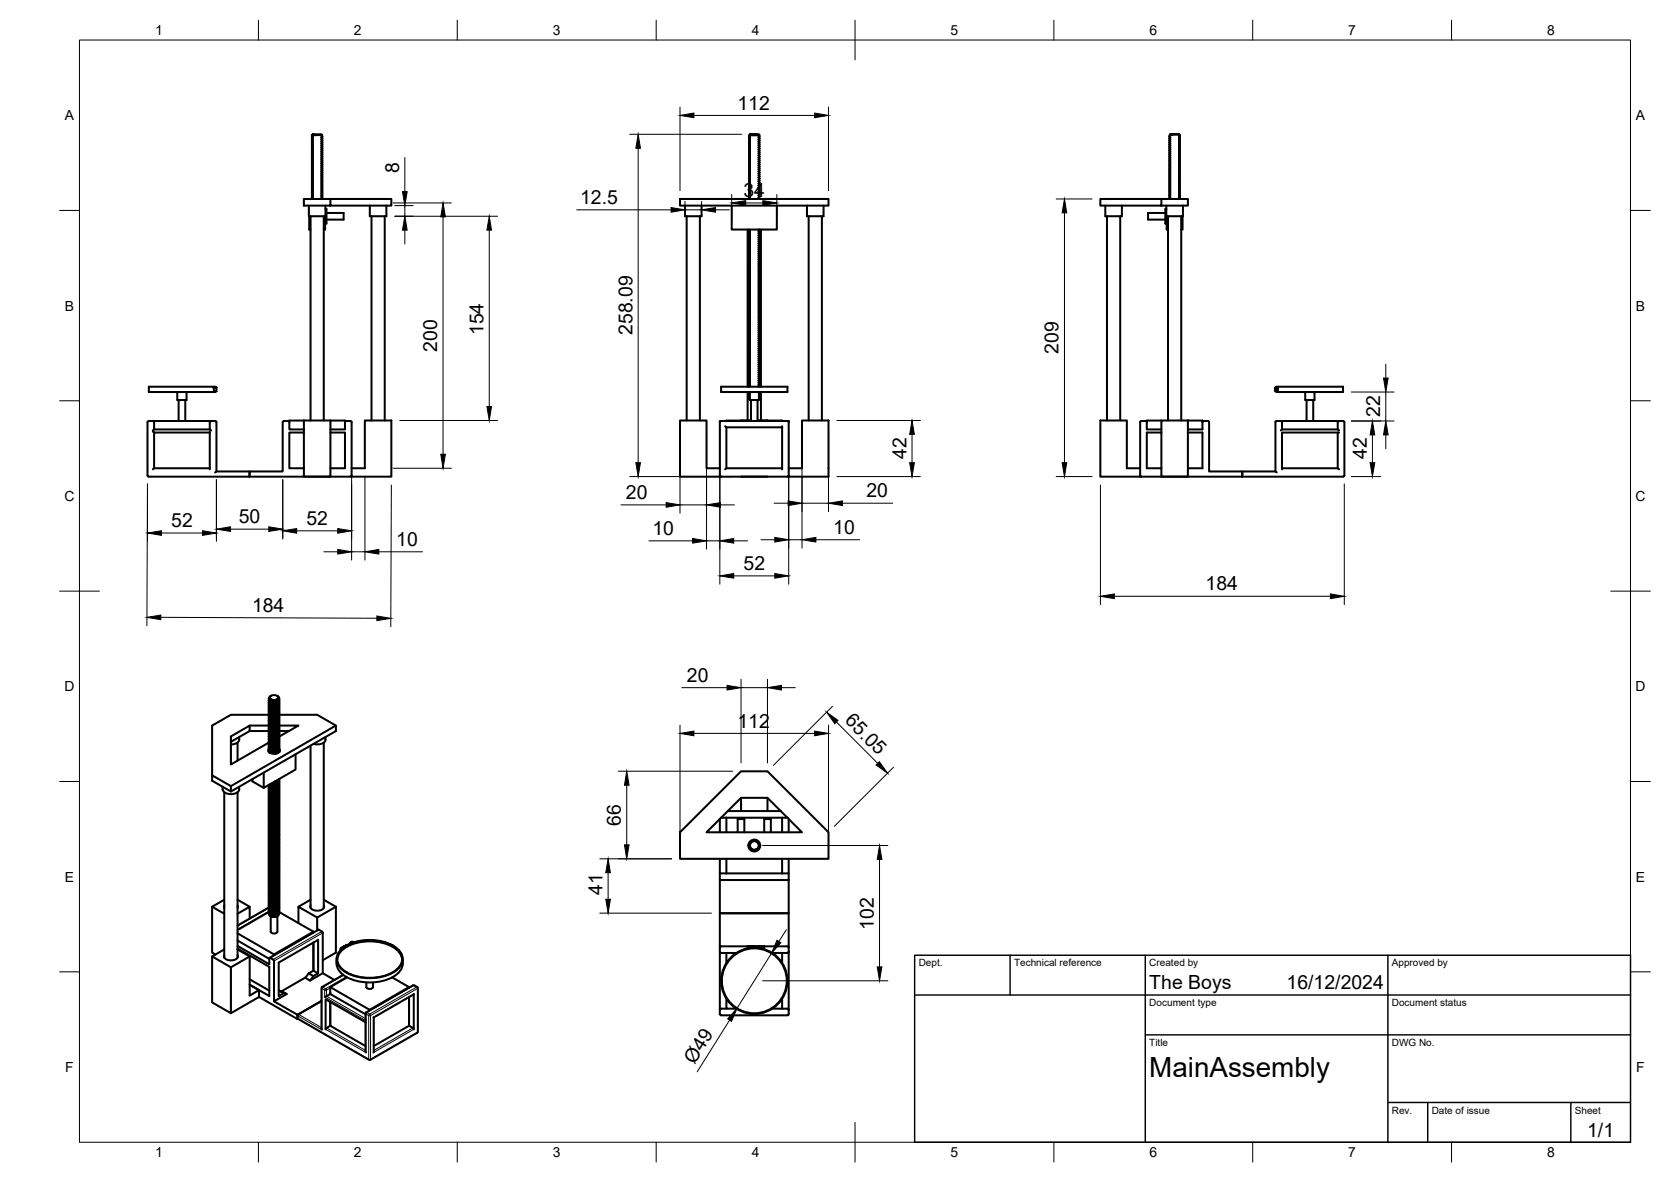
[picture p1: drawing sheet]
<svg xmlns="http://www.w3.org/2000/svg" width="420mm" height="297mm" viewBox="0 0 420 297" stroke-linecap="round" stroke-linejoin="round" font-family="sans-serif">
<defs><g id="words">
<text font-size="7" x="289" y="270.6">MainAssembly</text>
<g font-size="4.9">
<text x="185.4" y="27.6">112</text>
<text x="100.3" y="43.5" transform="rotate(-90 100.3 43.5)">8</text>
<text x="145.9" y="51.3">12.5</text>
<text x="186.9" y="49.5">34</text>
<text x="109.9" y="88.4" transform="rotate(-90 109.9 88.4)">200</text>
<text x="121.6" y="84.2" transform="rotate(-90 121.6 84.2)">154</text>
<text x="159" y="84.2" transform="rotate(-90 159 84.2)">258.09</text>
<text x="266.2" y="88.9" transform="rotate(-90 266.2 88.9)">209</text>
<text x="347" y="104.8" transform="rotate(-90 347 104.8)">22</text>
<text x="227.9" y="115.3" transform="rotate(-90 227.9 115.3)">42</text>
<text x="343.7" y="115.4" transform="rotate(-90 343.7 115.4)">42</text>
<text x="157.4" y="125.4">20</text>
<text x="217.9" y="125">20</text>
<text x="60" y="131.5">50</text>
<text x="77.1" y="131.9">52</text>
<text x="43.1" y="132.5">52</text>
<text x="99.6" y="137.2">10</text>
<text x="164" y="134.5">10</text>
<text x="209.5" y="134.2">10</text>
<text x="187" y="143.3">52</text>
<text x="303.1" y="148.4">184</text>
<text x="63.4" y="153.8">184</text>
<text x="172.7" y="171.4">20</text>
<text x="185.4" y="182.9">112</text>
<text x="212.2" y="181.3" transform="rotate(45 212.2 181.3)">65.05</text>
<text x="156.1" y="207.5" transform="rotate(-90 156.1 207.5)">66</text>
<text x="151.5" y="224.9" transform="rotate(-90 151.5 224.9)">41</text>
<text x="219.7" y="233.7" transform="rotate(-90 219.7 233.7)">102</text>
<text x="289" y="248.5">The Boys</text>
<text x="323.5" y="248.5">16/12/2024</text>
<text x="174.6" y="267.5" transform="rotate(-58 174.6 267.5)">Ø49</text>
<text x="399.1" y="285.7">1/1</text>
</g>
<g font-size="3.5">
<text x="39" y="8.8">1</text>
<text x="89" y="8.8">2</text>
<text x="139" y="8.8">3</text>
<text x="189" y="8.8">4</text>
<text x="239" y="8.8">5</text>
<text x="289" y="8.8">6</text>
<text x="339" y="8.8">7</text>
<text x="389" y="8.8">8</text>
<text x="16.3" y="30.2">A</text>
<text x="411.3" y="30.2">A</text>
<text x="16.3" y="78">B</text>
<text x="411.3" y="78">B</text>
<text x="16.2" y="125.9">C</text>
<text x="411.2" y="125.9">C</text>
<text x="16.2" y="173.7">D</text>
<text x="411.2" y="173.7">D</text>
<text x="16.3" y="221.6">E</text>
<text x="411.3" y="221.6">E</text>
<text x="16.4" y="269.4">F</text>
<text x="411.4" y="269.4">F</text>
<text x="39" y="290.8">1</text>
<text x="89" y="290.8">2</text>
<text x="139" y="290.8">3</text>
<text x="189" y="290.8">4</text>
<text x="239" y="290.8">5</text>
<text x="289" y="290.8">6</text>
<text x="339" y="290.8">7</text>
<text x="389" y="290.8">8</text>
</g>
<g font-size="2.5">
<text x="231" y="242.9">Dept.</text>
<text x="255" y="242.9">Technical reference</text>
<text x="289" y="242.9">Created by</text>
<text x="350" y="242.9">Approved by</text>
<text x="289" y="252.8">Document type</text>
<text x="350" y="252.8">Document status</text>
<text x="289" y="262.9">Title</text>
<text x="350" y="262.9">DWG No.</text>
<text x="350" y="279.9">Rev.</text>
<text x="360" y="279.9">Date of issue</text>
<text x="396" y="279.9">Sheet</text>
</g>
</g></defs>
<!-- layer: Visible -->
<g fill="none" stroke="#000" stroke-width=".51">
<path d="M78.4 34l.3 .2-.3 .3 .3 .2-.3 .3 .3 .2-.3 .3 .3 .2-.3 .3 .3 .2-.3 .3 .3 .2-.3 .3 .3 .2-.3 .3 .3 .2-.3 .3 .3 .2-.3 .3 .3 .2-.3 .3 .3 .2-.3 .3 .3 .2-.3 .3 .3 .2-.3 .3 .3 .2-.3 .3 .3 .2-.3 .3 .3 .2-.3 .3 .3 .2-.3 .3 .3 .2-.3 .3 .3 .2-.3 .3 .3 .2-.3 .3 .3 .2-.3 .3 .3 .2-.3 .3 .3 .2-.3 .3 .3 .2-.3 .3 .3 .2-.3 .3 .3 .2-.3 .3 .3 .2-.3 .3 .3 .2-.3 .3 .3 .2-.3 .3 .3 .2-.3 .3 .3 .2-.3 .3 .3 .2-.3 .3M78.7 33.7l-.1 .2M80.9 33.9l-2.2-.2 .1 .1-.4 .2M80.9 33.9l-2.5 .1M80.9 33.9l-.1 .1 .3 .3-.3 .2 .3 .3-.3 .2 .3 .3-.3 .2 .3 .3-.3 .2 .3 .3-.3 .2 .3 .3-.3 .2 .3 .3-.3 .2 .3 .3-.3 .2 .3 .3-.3 .2 .3 .3-.3 .2 .3 .3-.3 .2 .3 .3-.3 .2 .3 .3-.3 .2 .3 .3-.3 .2 .3 .3-.3 .2 .3 .3-.3 .2 .3 .3-.3 .2 .3 .3-.3 .2 .3 .3-.3 .2 .3 .3-.3 .2 .3 .3-.3 .2 .3 .3-.3 .2 .3 .3-.3 .2 .3 .3-.3 .2 .3 .3-.3 .2 .3 .3-.3 .2 .3 .3-.3 .2 .3 .3-.3 .2 .3 .3-.3 .2 .3 .3-.3 .2 .3 .3-.3 .2 .3 .3-.3 .2M188.5 33.8h1.8l-1.4 .2h.2h1.8M188.5 33.8l2.2-.1 .2 .3M188.5 33.8l-.2 .3 .3 .3-.3 .2 .3 .3-.3 .2 .3 .3-.3 .2 .3 .3-.3 .2 .3 .3-.3 .2 .3 .3-.3 .2 .3 .3-.3 .2 .3 .3-.3 .2 .3 .3-.3 .2 .3 .3-.3 .2 .3 .3-.3 .2 .3 .3-.3 .2 .3 .3-.3 .2 .3 .3-.3 .2 .2 .4M190.9 34l-.2 .1 .3 .3-.3 .2 .3 .3-.3 .2 .3 .3-.3 .2 .3 .3-.3 .2 .3 .3-.3 .2 .3 .3-.3 .2 .3 .3-.3 .2 .3 .3-.3 .2 .3 .3-.3 .2 .3 .3-.3 .2 .3 .3-.3 .2 .3 .3-.3 .2 .3 .3-.3 .2 .3 .3-.3 .2 .3 .3-.3 .2 .3 .3-.3 .2 .3 .3-.3 .2 .3 .3-.3 .2 .3 .3-.3 .2 .3 .3-.3 .2 .3 .3-.3 .2 .3 .3-.3 .2 .3 .3-.3 .2 .3 .3-.3 .2 .3 .3-.3 .2 .3 .3-.3 .2 .3 .3-.3 .2 .3 .3-.3 .2 .3 .3-.3 .2 .3 .3-.3 .2 .3 .3-.3 .2 .3 .2-.1 .2M294.1 33.9l2.3-.2zM294.2 33.9v.2l-.2 .2 .3 .2-.3 .2 .3 .3-.3 .2 .3 .3-.3 .3 .3 .2-.3 .2 .3 .3-.3 .3 .3 .2-.3 .2 .3 .3-.3 .2 .3 .3-.3 .3 .3 .2-.3 .2 .3 .3-.3 .3 .3 .2-.3 .3 .3 .2-.3 .2 .3 .3-.3 .3 .3 .2-.3 .2 .2 .4M296.4 33.7l.1 .2-.1 .1h.3"/>
<path d="M296.5 33.9l.2 .1M296.7 34l-.3 .3 .3 .1-.3 .3 .3 .2-.3 .3 .3 .2-.3 .4 .3 .1-.3 .3 .3 .2-.3 .4 .3 .1-.3 .3 .3 .2-.3 .3 .3 .2-.3 .4 .3 .1-.3 .3 .3 .2-.3 .4 .3 .1-.3 .4 .3 .1-.3 .3 .3 .2-.3 .4 .3 .1-.3 .3 .3 .2-.3 .3 .3 .2-.3 .4 .3 .1-.3 .3 .3 .2-.3 .4 .3 .1-.3 .4 .3 .1-.3 .3 .3 .2-.3 .4 .3 .1-.3 .3 .3 .2-.3 .3 .3 .2-.3 .4 .3 .1-.3 .3 .3 .2-.3 .4 .3 .1-.3 .4 .3 .1-.3 .3 .3 .2-.3 .4 .3 .1-.3 .3 .3 .2-.3 .3 .3 .3M77.7 51.7v2.6h4.1v-2.6M77.7 54.3v3.4h.4M78.1 54.3v51.4M81.4 54.3v51.4M81.7 54.3v3.4h-.3M81.8 52.5h.3v3.7h-.4M82.1 53.5h4.3v1.7h-4.3M83.1 50h-6.7v1.7h22v-1.7h-15.3v1.7M93 51.7v2.6h4.2v-2.6M93.4 54.3v51.4"/>
<path d="M96.7 54.3v51.4M171 50h37.3v1.7h-37.3zM172.2 51.7v2.6h4.2v-2.6M172.7 54.3v51.4M176 54.3v51.4M184 51.7v6h11.3v-6M188 57.7v39.5M188.3 57.7l.3 .2-.3 .2 .3 .3-.3 .2 .3 .3-.3 .2 .3 .3-.3 .2 .3 .3-.3 .2 .3 .3-.3 .2 .3 .3-.3 .2 .3 .3-.3 .2 .3 .3-.3 .2 .3 .3-.3 .2 .3 .3-.3 .2 .3 .3-.3 .2 .3 .3-.3 .2 .3 .3-.3 .2 .3 .3-.3 .2 .3 .3-.3 .2 .3 .3-.3 .2 .3 .3-.3 .2 .3 .3-.3 .2 .3 .3-.3 .2 .3 .3-.3 .2 .3 .3-.3 .2 .3 .3-.3 .2 .3 .3-.3 .2 .3 .3-.3 .2 .3 .3-.3 .2 .3 .3-.3 .2 .3 .3-.3 .2 .3 .3-.3 .2 .3 .3-.3 .2 .3 .3-.3 .2 .3 .3-.3 .2 .3 .3-.3 .2 .3 .3-.3 .2 .3 .3-.3 .2 .3 .3-.3 .2 .3 .3-.3 .2 .3 .3-.3 .2 .3 .3-.3 .2 .3 .3-.3 .2 .3 .3-.3 .2 .3 .3-.3 .2 .3 .3-.3 .2 .3 .3-.3 .2 .3 .3-.3 .2 .3 .3-.3 .2 .3 .3-.3 .2 .3 .3-.3 .2 .3 .3-.3 .2 .3 .3-.3 .2 .3 .3-.3 .2 .3 .3-.3 .2 .3 .3-.3 .2 .3 .3-.3 .2 .3 .3-.3 .2 .3 .3-.3 .2 .3 .3-.3 .2 .3 .3-.3 .2 .3 .3-.3 .2 .3 .3-.3 .2 .3 .3-.3 .2 .3 .3-.3 .2 .3 .3-.3 .2 .3 .3-.3 .2 .3 .3-.3 .2 .3 .3-.3 .2 .3 .3-.3 .2 .3 .3-.3 .2 .3 .3-.3 .2 .3 .3-.3 .2 .3 .3-.3 .2 .3 .3-.3 .2 .3 .3-.3 .2 .3 .3-.3 .2 .3 .3-.3 .2 .3 .3-.3 .2 .3 .3-.3 .2 .3 .3-.3 .2 .3 .3-.3 .3M188.5 41.5l-.2 .1 .3 .3-.3 .2 .3 .3-.3 .2 .3 .3-.3 .2 .3 .3-.3 .2 .3 .3-.3 .2 .3 .3-.3 .2 .3 .3-.3 .2 .3 .3-.3 .2 .3 .3-.3 .2 .3 .3-.3 .2 .3 .3-.3 .2 .3 .3-.3 .2 .3 .3-.3 .2 .3 .3-.3 .2 .3 .3-.3 .2 .3 .3-.3 .2 .3 .3-.2 .1M190.8 57.7h.1M190.8 57.7l.2 .2-.3 .2 .3 .3-.3 .2 .3 .3-.3 .2 .3 .3-.3 .2 .3 .3-.3 .2 .3 .3-.3 .2 .3 .3-.3 .2 .3 .3-.3 .2 .3 .3-.3 .2 .3 .3-.3 .2 .3 .3-.3 .2 .3 .3-.3 .2 .3 .3-.3 .2 .3 .3-.3 .2 .3 .3-.3 .2 .3 .3-.3 .2 .3 .3-.3 .2 .3 .3-.3 .2 .3 .3-.3 .2 .3 .3-.3 .2 .3 .3-.3 .2 .3 .3-.3 .2 .3 .3-.3 .2 .3 .3-.3 .2 .3 .3-.3 .2 .3 .3-.3 .2 .3 .3-.3 .2 .3 .3-.3 .2 .3 .3-.3 .2 .3 .3-.3 .2 .3 .3-.3 .2 .3 .3-.3 .2 .3 .3-.3 .2 .3 .3-.3 .2 .3 .3-.3 .2 .3 .3-.3 .2 .3 .3-.3 .2 .3 .3-.3 .2 .3 .3-.3 .2 .3 .3-.3 .2 .3 .3-.3 .2 .3 .3-.3 .2 .3 .3-.3 .2 .3 .3-.3 .2 .3 .3-.3 .2 .3 .3-.3 .2 .3 .3-.3 .2 .3 .3-.3 .2 .3 .3-.3 .2 .3 .3-.3 .2 .3 .3-.3 .2 .3 .3-.3 .2 .3 .3-.3 .2 .3 .3-.3 .2 .3 .3-.3 .2 .3 .3-.3 .2 .3 .3-.3 .2 .3 .3-.3 .2 .3 .3-.3 .2 .3 .3-.3 .2 .3 .3-.3 .2 .3 .3-.3 .2 .3 .3-.3 .2 .3 .3-.3 .2 .3 .3-.3 .2 .3 .3-.3 .2 .3 .3-.3 .2 .3 .3-.3 .2 .3 .3-.3 .2 .3 .3-.3 .2 .3 .3-.3 .2 .3 .3-.3 .2 .3 .3-.3 .2 .3 .3-.3 .2 .3 .3-.3 .2 .3 .3-.3 .2 .3 .3-.3 .2 .3 .3-.3 .2 .3 .3-.2 .3M191.3 57.7v39.5"/>
<path d="M202.9 51.7v2.6h4.2v-2.6M203.3 54.3v51.4M206.7 54.3v51.4M277.9 51.7v2.6h4.2v-2.6M278.3 54.3v51.4M281.7 54.3v51.4M292 50h-15.3v1.7h22v-1.7h-6.7v1.7M293 53.5h-4.3v1.7h4.3M293.3 52.5h-.3v3.7h.3M293.3 51.7v2.6h4.1v-2.6M293.3 54.3v3.4h.4M293.7 54.3v51.4"/>
<path d="M294.2 41.6l-.2 .1 .3 .3-.3 .3 .3 .2-.3 .2 .3 .3-.3 .3 .3 .2-.3 .3 .3 .2-.3 .2 .3 .3-.3 .3 .3 .2-.3 .2 .3 .3-.3 .2 .3 .3-.3 .3 .3 .2-.3 .2 .3 .3-.3 .3 .3 .2-.3 .3 .3 .2-.3 .2 .3 .3-.3 .3 .3 .2-.3 .2 .3 .3-.3 .2 .3 .3M297 54.3v51.4M297.3 54.3v3.4h-.3M44.6 98.5v2h2.3v-2M53.7 97.4l.7 .1zM53.8 97.5v.8h.6v-.8M54 98.3h.4M54.1 97.3l.3 .1M54.1 97.4v-.2h-16.7v1.3h16.7v-.2M181.3 97.2h16.7v1.3h-16.7zM188 98.5v7.2M188.4 98.5l.1 .3"/>
<path d="M188.5 98.5v2h2.3v-2M188.5 99l-.2 .1 .2 .2M188.5 99.5l-.2 .1 .2 .2M188.5 100l-.2 .2M190.8 98.7l.2 .2-.2 .1M190.8 99.2l.2 .2-.2 .1M190.8 99.7l.2 .2-.2 .1M191.3 98.5v7.2M320.7 97.3l.5 .1zM320.7 97.4v.2h.5M320.7 97.6h.5M320.7 97.6l.4 .1z"/>
<path d="M320.7 97.7l.5 .1M320.7 97.8l.5 .1M320.7 97.9l.5 .1M320.7 97.9l.5 .2M320.7 98l.5 .1v.2M320.7 98.1v.2h.5h-.5M320.7 97.7v.1M321 97.3v-.1h16.7v1.3h-16.7v-.2M321.1 97.7h.1M321.2 97.8h.1M321.2 97.4v.2M321.2 97.6h-.5"/>
<path d="M328.2 98.5v2h2.3v-2M37.4 119.8h50.7M38.4 108.4l.3 .3h14M38.8 106.1v-.3h13.9v.3M38.8 106.1l-.4-.3h-1l-.3 .3v13.4l.3 .3M38.8 108.7v9l-.4 .2M38.8 106.1v1.8l-.4 .3M38.8 107.9h13.9l.4 .3M38.8 117.7h13.9M44.9 100.5v5.3M46.6 100.5v5.3M52.7 106.1v1.8"/>
<path d="M52.7 108.4v9.5M54.1 105.8h-1l-.3 .3M54.1 105.8l.3 .3v12.4M62.7 118.5h-8.3l-.3 .2M62.7 118.7v.8M72.7 106.1l-.3-.3h-1l-.3 .3v12.4h-8.4v1.3M72.7 106.1v1.8h3.7M72.7 106.1v-.4h14v.4M76.4 105.7v12M76.4 108.7h-3.7v9h3.7M83.1 105.7v14.1h-6.7v-2.1M83.1 108.7h3.6v9h-3.6"/>
<path d="M86.7 106.1v1.8h-3.6M86.8 106.1l.3-.3h1l.3 .3v13.7h10v-14.1h-6.7v12h-3.3M88.4 119.5l-.3 .3M181 117.7h-3.3v-12h-6.7v14.1h10M181 106.1v-.3h17.3v.3M181 106.1v13.7M181 119.5l.3 .3M181.3 105.8l-.3 .3M182.3 107.1l.3 .3h14.1M182.6 107.4v10.3M186.3 119.8h6.7M186.3 105.7h.1"/>
<path d="M188.3 100.2l.2 .1M188.3 100.2h.1M188.8 100.5v5.3M188.8 105.7l-6.2 .1M190.5 100.5v5.3M190.5 105.7l6.2 .1M190.9 100.3h.1M190.9 100.3h-.1M193 105.7h.1M196.7 117.7h-14.1l-.3 .2M196.7 107.1v10.8M198 105.8l.3 .3"/>
<path d="M198.3 117.7h3.4v-12h6.6v14.1h-27.3M198.3 106.1v13.7M198.3 119.5l-.3 .3M286.7 119.5l.3 .3M287 119.8h50.7M288.4 106.1l-.4-.3h-1l-.3 .3v13.7h-10v-14.1h6.6v12h3.4M288.4 106.1v1.8h3.6M292 105.7h6.7v14.1h-6.7zM292 105.7h-3.6v.4M292 108.7h-3.6v9h3.6M298.7 105.7h3.6v2.2h-3.6M298.7 108.7h3.6v9h-3.6"/>
<path d="M302.4 106.1l.3-.3h1l.3 .3v12.4h8.4v1.3M312.4 118.5h8.3l.3 .2M312.4 118.7v.8M322.3 106.1v-.3h14.1v.3M322.3 117.7h14.1l.3 .2M322.3 106.1v1.8l-.3 .3M322.3 107.9h14.1l.3 .3M322.4 106.1l-.4-.3h-1l-.3 .3v12.4M328.5 100.5v5.3M330.2 100.5v5.3M336.4 106.1v1.8M336.4 108.7v9"/>
<path d="M336.4 106.1l.3-.3h1l.3 .3v13.4l-.3 .3M336.7 108.7h-14.4v9.2M67.6 179.6h-9.5l-4.8 2.7v12.5M67.7 175.3a.77 .77 0 0 0 .1 .9 .77 .77 0 0 0 .9 .2 1.5 1.5 0 0 0 1.5-.7M67.9 175.1a1.36 1.36 0 0 1 2.1 .2 1.26 1.26 0 0 1-2.2 0zM68.1 174.9a.58 .58 0 0 0-.3 .7 .58 .58 0 0 0 .8 .3h.8l.6-.4-.3 .4-.5 .3a.72 .72 0 0 0 .9-.4 .72 .72 0 0 0-.4-.9M70.2 175.6a1.43 1.43 0 0 1-2.2 1l-.4-.4v-.3M70.2 176.1a1.47 1.47 0 0 1-2.5 .7l-.1-.5M70.2 176.5a1.47 1.47 0 0 1-2.5 .7l-.1-.5M70.2 176.9a1.43 1.43 0 0 1-2.2 .9l-.4-.4v-.3M70.2 177.3a1.47 1.47 0 0 1-2.5 .7l-.1-.5M70.2 177.7a1.47 1.47 0 0 1-2.5 .7l-.1-.5"/>
<path d="M70.2 178.1a1.41 1.41 0 0 1-2.2 1l-.4-.4v-.4M70.2 178.5a1.47 1.47 0 0 1-2.5 .7l-.1-.5M70.2 178.9a1.47 1.47 0 0 1-2.5 .7l-.1-.5M70.2 179.3a1.41 1.41 0 0 1-2.2 1l-.4-.4v-.4M70.2 179.8a1.47 1.47 0 0 1-2.5 .7l-.1-.6M70.2 179.6h9.6l4.7 2.7v1.4l-26.4 15.2-4.8-2.7v-1.4l4.8 2.8M56 197.7v.7M56.4 199.1v41.6M58.1 186.4l4.7-2.7v-1.4l-4.7 2.8v7l9.5-5.5M59.7 186.6v4.6M59.7 199.1v41.6M60.1 197.7a1.45 1.45 0 0 1-1.5 1.8h-1.1a1.64 1.64 0 0 1-1.5-1.1"/>
<path d="M60.1 185.2a1.45 1.45 0 0 1-1.5 1.8l-.5 .1M62.8 183.7h4.8M62.8 182.3h4.8M66.3 194.2v3.8l-2.8-1.6v-.6M67.6 188.5l.2 .7M67.6 188.9v.1M70.2 195.8l-.5 .4-.6 .2M70.2 180.2a1.47 1.47 0 0 1-2.5 .7l-.1-.5M70.2 180.6a1.41 1.41 0 0 1-2.2 .9l-.4-.4v-.3M70.2 181a1.47 1.47 0 0 1-2.5 .7l-.1-.5M70.2 181.4a1.47 1.47 0 0 1-2.5 .7l-.1-.5M70.2 181.8a1.47 1.47 0 0 1-2.5 .7l-.1-.5"/>
<path d="M70.2 182.2a1.47 1.47 0 0 1-2.5 .7l-.1-.5M70.2 182.6a1.47 1.47 0 0 1-2.5 .7l-.1-.5M70.2 183a1.47 1.47 0 0 1-2.5 .7l-.1-.5M70.2 183.4a1.47 1.47 0 0 1-2.5 .8l-.1-.6M70.2 183.8a1.47 1.47 0 0 1-2.5 .8l-.1-.6M70.2 184.2a1.47 1.47 0 0 1-2.5 .8l-.1-.5M70.2 184.6a1.41 1.41 0 0 1-2.2 1l-.4-.4v-.3M70.2 185.1a1.47 1.47 0 0 1-2.5 .7l-.1-.5M70.2 185.5a1.47 1.47 0 0 1-2.5 .7l-.1-.5M70.2 185.9a1.43 1.43 0 0 1-2.2 .9l-.4-.4v-.3M70.2 186.3a1.47 1.47 0 0 1-2.5 .7l-.1-.5M70.2 186.7a1.47 1.47 0 0 1-2.5 .7l-.1-.5"/>
<path d="M70.2 187.1a1.41 1.41 0 0 1-2.2 1l-.4-.4v-.4M70.2 187.5a1.47 1.47 0 0 1-2.5 .7l-.1-.5M70.2 187.9a1.47 1.47 0 0 1-2.5 .7l-.1-.5-.2 .3a1.41 1.41 0 0 0 2.1 1 .81 .81 0 0 0 .7-1.2M70.2 188.3a1.04 1.04 0 0 1-1.2 1.1M70.2 195.8a1.26 1.26 0 0 1-1.8 1M70.2 196.5a1.43 1.43 0 0 1-2.3 .9l-.2-.2M70.2 196.9a1.41 1.41 0 0 1-2.2 1l-.4-.6M70.2 197.3a1.41 1.41 0 0 1-2.2 1l-.4-.4v-.4M70.2 197.7a1.47 1.47 0 0 1-2.5 .8l-.1-.6M70.2 198.1a1.47 1.47 0 0 1-2.5 .8l-.1-.5M70.2 198.6a1.41 1.41 0 0 1-2.2 .9l-.4-.4v-.3M70.2 199a1.47 1.47 0 0 1-2.5 .7l-.1-.5"/>
<path d="M70.2 199.4a1.47 1.47 0 0 1-2.5 .7l-.1-.5M70.2 199.8a1.41 1.41 0 0 1-2.2 .9l-.4-.4v-.3M70.2 196.1a1.42 1.42 0 0 1-2.2 .9M70.2 188.8v.1M70.2 182.3h4.8l-4.8 2.8M70.2 188.9v.1M70.2 183.7h2.5M74.3 189.6v3.8l-8 4.6M78.1 187.4v40.8M81.4 186.6v41.6M81.8 185.2a1.71 1.71 0 0 1-2.2 1.9l-.8-.1M84.5 182.3l-26.4 15.3v1.3"/>
<path d="M70.2 200.2a1.47 1.47 0 0 1-2.5 .7l-.1-.5M70.2 200.6a1.47 1.47 0 0 1-2.5 .7l-.1-.5M70.2 201a1.47 1.47 0 0 1-2.5 .7l-.1-.5M70.2 201.4a1.47 1.47 0 0 1-2.5 .7l-.1-.5M70.2 201.8a1.47 1.47 0 0 1-2.5 .8l-.1-.6M70.2 202.2a1.47 1.47 0 0 1-2.5 .8l-.1-.6M70.2 202.6a1.41 1.41 0 0 1-2.2 1l-.4-.4v-.4M70.2 203.1a1.47 1.47 0 0 1-2.5 .7l-.1-.6M70.2 203.5a1.47 1.47 0 0 1-2.5 .7l-.1-.5M70.2 203.9a1.43 1.43 0 0 1-2.2 .9l-.4-.4v-.3M70.2 204.3a1.47 1.47 0 0 1-2.5 .7l-.1-.5M70.2 204.7a1.47 1.47 0 0 1-2.5 .7l-.1-.5"/>
<path d="M70.2 205.1a1.41 1.41 0 0 1-2.2 .9l-.4-.3v-.4M70.2 205.5a1.47 1.47 0 0 1-2.5 .7l-.1-.5M70.2 205.9a1.47 1.47 0 0 1-2.5 .7l-.1-.5M70.2 206.3a1.41 1.41 0 0 1-2.2 1l-.4-.4v-.4M70.2 206.7a1.47 1.47 0 0 1-2.5 .8l-.1-.6M70.2 207.1a1.47 1.47 0 0 1-2.5 .8l-.1-.5M70.2 207.5a1.41 1.41 0 0 1-2.2 1l-.4-.4v-.3M70.2 208a1.47 1.47 0 0 1-2.5 .7l-.1-.5M70.2 208.4a1.47 1.47 0 0 1-2.5 .7l-.1-.5M70.2 208.8a1.41 1.41 0 0 1-2.2 .9l-.4-.4v-.3M70.2 209.2a1.47 1.47 0 0 1-2.5 .7l-.1-.5M70.2 209.6a1.47 1.47 0 0 1-2.5 .7l-.1-.5"/>
<path d="M70.2 210a1.47 1.47 0 0 1-2.5 .7l-.1-.5M70.2 210.4a1.47 1.47 0 0 1-2.5 .7l-.1-.5M70.2 210.8a1.47 1.47 0 0 1-2.5 .7l-.1-.5M70.2 211.2a1.47 1.47 0 0 1-2.5 .7l-.1-.5M70.2 211.7a1.46 1.46 0 0 1-1 1.1 1.46 1.46 0 0 1-1.5-.4l-.1-.6M70.2 212.1a1.47 1.47 0 0 1-2.5 .7l-.1-.6M70.2 212.5a1.47 1.47 0 0 1-2.5 .7l-.1-.5M70.2 212.9a1.43 1.43 0 0 1-2.2 .9l-.4-.4v-.3M70.2 213.3a1.47 1.47 0 0 1-2.5 .7l-.1-.5M70.2 213.7a1.47 1.47 0 0 1-2.5 .7l-.1-.5M70.2 214.1a1.41 1.41 0 0 1-2.2 .9l-.4-.3v-.4M70.2 214.5a1.47 1.47 0 0 1-2.5 .7l-.1-.5"/>
<path d="M70.2 214.9a1.47 1.47 0 0 1-2.5 .7l-.1-.5M70.2 215.3a1.41 1.41 0 0 1-2.2 1l-.4-.4v-.4M70.2 215.7a1.47 1.47 0 0 1-2.5 .8l-.1-.6M70.2 216.1a1.47 1.47 0 0 1-2.5 .8l-.1-.5M70.2 216.5a1.41 1.41 0 0 1-2.2 1l-.4-.4v-.3M70.2 217a1.47 1.47 0 0 1-2.5 .7l-.1-.5M70.2 217.4a1.47 1.47 0 0 1-2.5 .7l-.1-.5M70.2 217.8a1.41 1.41 0 0 1-2.2 .9l-.4-.4v-.3M70.2 218.2a1.47 1.47 0 0 1-2.5 .7l-.1-.5M70.2 218.6a1.47 1.47 0 0 1-2.5 .7l-.1-.5M70.2 219a1.47 1.47 0 0 1-2.5 .7l-.1-.5M70.2 219.4a1.47 1.47 0 0 1-2.5 .7l-.1-.5"/>
<path d="M70.2 219.8a1.47 1.47 0 0 1-2.5 .7l-.1-.5M171 209.2l15.3-15.4h6.7l15.3 15.4v6.6h-37.3zM177.7 209.2l8.6-8.7h6.7l8.7 8.7zM181 215.8v3.7h1.6M181 219.5v1.7h17.3M181 205.8v3.4M181.3 205.5h1.3M182.6 205.5h14.1v3.7M182.6 205.5v3.7M182.6 215.8v3.7M182.6 219.5h15.7M183 203.8h13.3"/>
<path d="M185.5 209.2v-3.4h1.7v3.4M186.3 200.5v3.3M188.9 211.6a1.25 1.25 0 0 1 1.7 .1 1.25 1.25 0 0 1 0 1.7 1.25 1.25 0 0 1-1.7 .2l.7 .1 .7-.3a1.15 1.15 0 0 1-1.5-.3 1.15 1.15 0 0 1 .1-1.5zM192.2 209.2v-3.4h1.6v3.4M193 200.5v3.3M196.7 215.8v3.7M196.7 205.5h1.3M198.3 215.8v13.7M198.3 205.8v3.4M53.3 227.9v11.5l.9 .5M56.4 226.1l-3.1 1.8 3.1 1.7M56.4 238.6l-3.1 1.8 4.8 2.7"/>
<path d="M56.4 227.5v.7M59.7 229.6l3.1-1.7v2.9M59.7 238.4l8 4.6v7.3l-4.9-2.8 2.3 1.3-2.3 1.4v-9.8l-3.1-1.8M59.7 226.1l3.1 1.8M59.7 237.7l8 4.6v-1.5M59.7 236.4l8 4.6M59.7 227.5v.7M67.6 229.2l-7.9 4.5M67.6 228.1l-7.9 4.5M67.6 229.4v.4l.4 .4M68.1 230.2v3.9M68.1 234.1a.97 .97 0 0 0 1.6 0"/>
<path d="M68.1 230.2l.8 .2 .8-.2M68.9 239.8v.3M69.7 230.2v.1M69.7 230.2v3.9M70.1 229.9a1.48 1.48 0 0 1-2 .3M70.2 220.2a1.47 1.47 0 0 1-2.5 .7l-.1-.5M70.2 220.6a1.41 1.41 0 0 1-2.2 1l-.4-.4v-.4M70.2 221.1a1.47 1.47 0 0 1-2.5 .7l-.1-.6M70.2 221.5a1.47 1.47 0 0 1-2.5 .7l-.1-.5M70.2 221.9a1.43 1.43 0 0 1-2.2 .9l-.4-.4v-.3M70.2 222.3a1.47 1.47 0 0 1-2.5 .7l-.1-.5M70.2 222.7a1.47 1.47 0 0 1-2.5 .7l-.1-.5"/>
<path d="M70.2 223.1a1.41 1.41 0 0 1-2.2 .9l-.4-.3v-.4M70.2 223.5a1.47 1.47 0 0 1-2.5 .7l-.1-.5M70.2 223.9a1.47 1.47 0 0 1-2.5 .7l-.1-.5M70.2 224.3a1.41 1.41 0 0 1-2.2 1l-.4-.4v-.4M70.2 224.7a1.47 1.47 0 0 1-2.5 .8l-.1-.6M70.2 225.1a1.47 1.47 0 0 1-2.5 .8l-.1-.6M70.2 225.5a1.41 1.41 0 0 1-2.2 1l-.4-.4v-.4M70.2 226a1.47 1.47 0 0 1-2.5 .7l-.1-.5M70.2 226.4a1.47 1.47 0 0 1-2.5 .7l-.1-.5M70.2 226.8a1.41 1.41 0 0 1-2.2 .9l-.4-.4v-.3M70.2 227.2a1.47 1.47 0 0 1-2.5 .7l-.1-.5M70.2 227.6a1.47 1.47 0 0 1-2.5 .7l-.1-.5"/>
<path d="M70.2 228a1.47 1.47 0 0 1-2.5 .7l-.1-.5M70.2 228.4a1.47 1.47 0 0 1-2.5 .7l-.1-.5M70.2 228.8a1.47 1.47 0 0 1-2.5 .7l-.1-.5M70.2 229.2a1.41 1.41 0 0 1-2.1 1M70.2 229.2l8.6 4.9M75 232v-4.1l4.8 2.7v3.2M78.1 226.1l-3.1 1.8M78.1 227.5a1.18 1.18 0 0 0 1.5 1.4l.8-.1a1.05 1.05 0 0 0 1-1.3M78.8 234.1l-9.9 5.7-9.2-5.2M78.8 234.1v.3M78.8 236.9v7M81.4 226.1l3.1 1.8"/>
<path d="M84.5 227.9v11.5l-3.3 1.9M84.5 227.9l-4.7 2.7M85.5 238.9a11.7 11.7 0 0 1 11.4-2.1 5.9 5.9 0 0 1 4.3 3.5 3.8 3.8 0 0 1-2.4 4.1 12.7 12.7 0 0 1-12.6-.6 3.2 3.2 0 0 1-.7-4.9zM85.6 238.5l.1 .1M85.7 238.9a11.5 11.5 0 0 1 11.1-2 5.8 5.8 0 0 1 4.2 3.4 3.7 3.7 0 0 1-2.3 4.1 12.4 12.4 0 0 1-12.4-.6 3.2 3.2 0 0 1-.6-4.9zM85.7 238.3l.1 .3M85.7 238.6v.1M85.8 238.2l-.1 .1 .2 .2M86 238.1l.3 .1M86.1 238.3l-.3-.1 .2 .1M86.2 238.2l-.2-.1v.2M86.3 237.9l-.1 .2"/>
<path d="M86.5 237.8l-.1 .1M86.5 238l-.2-.1 .1 .1M86.6 237.8v.1M86.7 237.7h.1M86.7 237.7l-.1 .1h.1M87 237.7l-.2 .1M87.1 237.6h-.2M87.3 237.5h-.3M88.1 236.9v.2M88.2 236.9l.3 .1M88.2 236.8l.4-.2 .3 .2M88.4 237l-.3-.1 .2 .1"/>
<path d="M181 221.2v8.3h17.3M181 229.5v25.3M181 239.1l.3 .4M181.3 237.8h6.7v.5v-.5M181.3 239.5h3.8M181.3 229.5h16.7M181.3 237.8l-.3 .3M182.6 239.5v2.5M188.2 237.8h-.2v.5M188.4 237.8h-.2v.5M188.4 237.8v.5M188.4 237.8h.2"/>
<path d="M188.5 237.8v.4M188.7 237.8l-.1 .4M188.8 237.8l-.1 .4M189 237.8l.1 .4 .1-.4M189 237.8h-.2v.4M189 237.8v.4M189.3 238.2v-.4l.1 .4M189.3 237.8h-.1v.4M189.4 237.8h.3M189.5 238.2v-.4l.1 .4M189.7 237.8v.4zM189.7 237.8v.4"/>
<path d="M189.7 237.8h.2v.4M189.9 237.8h.2v.4M190.1 237.8h.5M190.6 237.8v.4M190.6 237.8v.4zM190.6 237.8h.2v.4M190.8 237.8h.1v.5v-.5h.2M191.2 238.3l.1-.5v.5M191.2 237.8l-.1 .5M191.3 237.8l.1 .5M191.4 237.8h.1M191.4 238.3v-.5h.2v.6"/>
<path d="M191.6 237.8h.1M191.6 237.8h.5v.7v-.7h5.9l.3 .3M191.6 237.8v.6M194.2 239.5h3.8M196.7 239.5v2.5M198.3 229.5v9.6M198.3 239.1v15.7M198.3 239.1l-.3 .4M53.3 240.4v11.5l4.8 2.7v-11.5M56.4 240a1.18 1.18 0 0 0 1.5 1.3h.8a1.05 1.05 0 0 0 1-1.3M62.8 240.4l-4.7 2.7M62.8 246.1l4.9 2.8"/>
<path d="M65.1 248.8v1.7l-7 4.1M65.1 250.5l9.8 5.5M67.7 240.8l.3-.1 .9 .8v10.1l3.2-1.8M67.8 240.7l12.3-7.1 .9 .6 .2 .2v10.2l2.9 1.7M68.9 251.6l5.9 3.4 6-3.4-5.8 3.3-.2 .3M70.1 248.9l.8 .2 1.2 .7-.8-.2zM74.8 255v1.1M74.8 255.9l18 10.4h.3l11.9-6.9v-11.3l-1.1-.5-11.8 6.8-.2 .3 .1 1.8M76.9 245.6l-6.1 3.5M78.8 243.9l-1.2 .7 1.2 .7-.8 1.1-1.2-.7 .8-1.1M78.8 243.9l1.2 .7-1.2 .7M80 244.6v-8.4l-9.9 5.7v8.4l1.2-.7"/>
<path d="M81.2 244.6l-3.2 1.8M82.1 258.3l.9-.5 8.9 5.1M82.1 250.3l-.5 .2M82.1 258.3l-.2 .4M83 249.4v.4l8.9 5.1M83 248.1v1.7l-.9 .5M83 251.8v6M84.6 241v1.1M84.6 242.1a4.8 4.8 0 0 0 3.8 4 12.6 12.6 0 0 0 11.5-1.4 3.5 3.5 0 0 0 1.4-2.6M84.8 241.1a4.8 4.8 0 0 1 3.4-3.7 12.5 12.5 0 0 1 11.3 1 3.7 3.7 0 0 1 1.6 2.7M86.3 245l-5.4 3.1v10.7M87.3 245.6l-4.3 2.5 9.9 5.7 9.9-5.7-4.2-2.5"/>
<path d="M91.9 256.9l.1 7.6M92 256.9l-10.1-5.8v7.6M92.1 246.9v1.1a.97 .97 0 0 0 1.7 0v-1.1M92.9 253.8v.1M93.9 255.7h.1M101.3 241v1.1M102.8 248.1v.1M102.8 250.6v7.2M103.8 258.3l-1-.5-8.8 5.1M103.8 258.3l.2 .4v-8.9l-10 5.9v8.5M181 254.8l.3 .3M181.3 253.5h1.3"/>
<path d="M181.3 253.5l-.3 .3M182.6 251v2.5h2.5M194.2 253.5h3.8l.3 .3M196.7 251v2.5M198.3 254.8l-.3 .3-16.7 .1M94 264.2l-.1 .3"/>
<circle cx="189.6" cy="212.5" r="1.33"/>
<circle cx="189.7" cy="212.5" r="1.09"/>
<circle cx="189.7" cy="212.5" r="1.49"/>
<circle cx="189.7" cy="246.5" r="8.3"/>
<circle cx="189.7" cy="246.5" r="8.2"/>
</g>
<g fill="#000">
<circle cx="78.4" cy="50" r=".25"/>
<circle cx="80.8" cy="50" r=".25"/>
<circle cx="294.3" cy="50" r=".25"/>
<circle cx="296.7" cy="50" r=".25"/>
<circle cx="54" cy="98.3" r=".25"/>
<circle cx="321.1" cy="97.6" r=".25"/>
<circle cx="68.1" cy="230.3" r=".25"/>
</g>
<!-- layer: Visible Narrow -->
<g fill="none" stroke="#000" stroke-width=".25">
<path d="M67.6 175.6a1.6 1.6 0 0 0 2.2 .5M67.7 175.3a.69 .69 0 0 0 .2 .7 .69 .69 0 0 0 .7 .2l.8-.1M67.8 175.5a1.34 1.34 0 0 0 2.2 .1M67.9 175.6a1.48 1.48 0 0 0 1.8 .1M68.3 176.3h1M68.3 176.7h1M68.3 177.2h1M68.3 177.6h1M68.3 178h1M68.3 178.4h1M68.3 178.8h1M68.3 179.2h1"/>
<path d="M69.3 179.6h-1M70 175.9a1.5 1.5 0 0 1-2.2 .2M70 176.3a1.52 1.52 0 0 1-2.2 .2M70 176.8a1.5 1.5 0 0 1-2.2 .1M70 177.2a1.5 1.5 0 0 1-2.2 .1M70 177.6a1.52 1.52 0 0 1-2.2 .1M70 178a1.5 1.5 0 0 1-2.2 .1M70 178.4a1.5 1.5 0 0 1-2.2 .1M70 178.8a1.52 1.52 0 0 1-2.2 .1M70 179.2a1.5 1.5 0 0 1-2.2 .1M70 179.6a1.5 1.5 0 0 1-2.2 .1M70.1 175.8a1.41 1.41 0 0 1-2.5 .1"/>
<path d="M70.1 176.2a1.42 1.42 0 0 1-2.5 .1M70.1 176.6a1.43 1.43 0 0 1-2.5 .1M70.1 177a1.41 1.41 0 0 1-2.5 .2M70.1 177.4a1.42 1.42 0 0 1-2.5 .2M70.1 177.8a1.43 1.43 0 0 1-2.5 .2M70.1 178.2a1.41 1.41 0 0 1-2.5 .2M70.1 178.6a1.41 1.41 0 0 1-2.5 .2M70.1 179a1.43 1.43 0 0 1-2.5 .2M70.1 179.4a1.41 1.41 0 0 1-2.5 .2M70.1 179.8a1.41 1.41 0 0 1-2.5 .2M70.2 175.9a1.56 1.56 0 0 1-2.6 .2M70.2 176.3a1.54 1.54 0 0 1-2.6 .2"/>
<path d="M70.2 176.7a1.54 1.54 0 0 1-2.6 .2M70.2 177.1a1.56 1.56 0 0 1-2.6 .2M70.2 177.5a1.54 1.54 0 0 1-2.6 .2M70.2 177.9a1.54 1.54 0 0 1-2.6 .2M70.2 178.3a1.56 1.56 0 0 1-2.6 .2M70.2 178.7a1.54 1.54 0 0 1-2.6 .2M70.2 179.1a1.54 1.54 0 0 1-2.6 .2M70.2 179.5a1.56 1.56 0 0 1-2.6 .3M70.2 179.9a1.56 1.56 0 0 1-2.6 .3M67.6 189v.1M67.8 189.1v.1M68.3 180h1"/>
<path d="M68.3 180.4h1M68.3 181.2h1M68.3 181.6h1M68.3 182.5h1M68.3 182.9h1M68.3 183.7h1M68.3 184.1h1M68.3 184.9h1M68.3 185.3h1M68.3 185.7h1M68.3 186.1h1M68.3 186.5h1"/>
<path d="M68.3 187h1M68.3 187.4h1M68.3 187.8h1M68.3 188.2h1M68.3 189h1M68.3 197.2h1M68.3 197.6h1M68.3 198h1M68.3 198.4h1M68.3 199.2h1M68.3 199.6h1M69.2 196.3l.9-.5a1.21 1.21 0 0 1-1.4 .8"/>
<path d="M69.3 180.8h-1M69.3 182l-1 .1M69.3 183.3h-1M69.3 184.5h-1M69.3 188.6h-1M69.3 196.8h-.9M69.3 198.8h-1M69.3 189.4h-.2M69.3 196.4h-.2M70 180a1.5 1.5 0 0 1-2.2 .1M70 180.5a1.5 1.5 0 0 1-2.2 .1M70 180.9a1.5 1.5 0 0 1-2.2 .1"/>
<path d="M70 181.3a1.5 1.5 0 0 1-2.2 .1M70 181.7a1.54 1.54 0 0 1-2.2 .1M70 182.1a1.5 1.5 0 0 1-2.2 .1M70 182.5a1.5 1.5 0 0 1-2.2 .1M70 182.9a1.54 1.54 0 0 1-2.2 .1M70 183.3a1.5 1.5 0 0 1-2.2 .1M70 183.7a1.5 1.5 0 0 1-2.2 .1M70 184.1a1.54 1.54 0 0 1-2.2 .1M70 184.5a1.5 1.5 0 0 1-2.2 .1M70 184.9a1.5 1.5 0 0 1-2.2 .1M70 185.3a1.52 1.52 0 0 1-2.2 .2M70 185.8a1.5 1.5 0 0 1-2.2 .1"/>
<path d="M70 186.2a1.5 1.5 0 0 1-2.2 .1M70 186.6a1.52 1.52 0 0 1-2.2 .1M70 187a1.5 1.5 0 0 1-2.2 .1M70 187.4a1.5 1.5 0 0 1-2.2 .1M70 187.8a1.52 1.52 0 0 1-2.2 .1M70 188.2a1.5 1.5 0 0 1-2.2 .1M70 188.6a1.5 1.5 0 0 1-2.2 .1M70 189l-.2 .3M70 196l-.4 .4-.8 .2M70 196.4a1.54 1.54 0 0 1-1.7 .5M70 196.8a1.57 1.57 0 0 1-2.1 .3M70 197.2a1.5 1.5 0 0 1-2.2 .1"/>
<path d="M70 197.6a1.5 1.5 0 0 1-2.2 .1M70 198a1.5 1.5 0 0 1-2.2 .1M70 198.4a1.5 1.5 0 0 1-2.2 .2M70 198.8a1.5 1.5 0 0 1-2.2 .2M70 199.2a1.5 1.5 0 0 1-2.2 .2M70 199.7a1.54 1.54 0 0 1-2.2 .1M70.1 180.3a1.43 1.43 0 0 1-2.5 .1M70.1 180.7a1.41 1.41 0 0 1-2.5 .1M70.1 181.1a1.41 1.41 0 0 1-2.5 .1M70.1 181.5a1.43 1.43 0 0 1-2.5 .2M70.1 181.9a1.41 1.41 0 0 1-2.5 .2M70.1 182.3a1.41 1.41 0 0 1-2.5 .2"/>
<path d="M70.1 182.7a1.43 1.43 0 0 1-2.5 .2M70.1 183.1a1.41 1.41 0 0 1-2.5 .2M70.1 183.5a1.41 1.41 0 0 1-2.5 .2M70.1 183.9a1.43 1.43 0 0 1-2.5 .2M70.1 184.3a1.41 1.41 0 0 1-2.5 .2M70.1 184.7a1.41 1.41 0 0 1-2.5 .2M70.1 185.2a1.42 1.42 0 0 1-2.5 .1M70.1 185.6a1.43 1.43 0 0 1-2.5 .1M70.1 186a1.41 1.41 0 0 1-2.5 .1M70.1 186.4a1.42 1.42 0 0 1-2.5 .1M70.1 186.8a1.43 1.43 0 0 1-2.5 .2M70.1 187.2a1.41 1.41 0 0 1-2.5 .2"/>
<path d="M70.1 187.6a1.41 1.41 0 0 1-2.5 .2M70.1 188a1.43 1.43 0 0 1-2.5 .2M70.1 188.4a1.41 1.41 0 0 1-2.5 .2M70.1 188.8v.3M70.1 196.2a1.48 1.48 0 0 1-1.9 .7M70.1 196.6a1.55 1.55 0 0 1-2.3 .6M70.1 197a1.45 1.45 0 0 1-2.5 .2M70.1 197.4a1.41 1.41 0 0 1-2.5 .2M70.1 197.8a1.41 1.41 0 0 1-2.5 .2M70.1 198.3a1.43 1.43 0 0 1-2.5 .1M70.1 198.7a1.41 1.41 0 0 1-2.5 .1M70.1 199.1a1.41 1.41 0 0 1-2.5 .1"/>
<path d="M70.1 199.5a1.43 1.43 0 0 1-2.5 .2M70.1 199.9a1.41 1.41 0 0 1-2.5 .2M70.2 180.4a1.54 1.54 0 0 1-2.6 .2M70.2 180.8a1.56 1.56 0 0 1-2.6 .2M70.2 181.2a1.56 1.56 0 0 1-2.6 .2M70.2 181.6a1.54 1.54 0 0 1-2.6 .2M70.2 182a1.56 1.56 0 0 1-2.6 .2M70.2 182.4a1.56 1.56 0 0 1-2.6 .2M70.2 182.8a1.54 1.54 0 0 1-2.6 .2M70.2 183.2a1.54 1.54 0 0 1-2.6 .2M70.2 183.6a1.56 1.56 0 0 1-2.6 .2M70.2 184a1.54 1.54 0 0 1-2.6 .2"/>
<path d="M70.2 184.5a1.54 1.54 0 0 1-2.6 .1M70.2 184.9a1.56 1.56 0 0 1-2.6 .2M70.2 185.3a1.54 1.54 0 0 1-2.6 .2M70.2 185.7a1.54 1.54 0 0 1-2.6 .2M70.2 186.1a1.56 1.56 0 0 1-2.6 .2M70.2 186.5a1.54 1.54 0 0 1-2.6 .2M70.2 186.9a1.54 1.54 0 0 1-2.6 .2M70.2 187.3a1.56 1.56 0 0 1-2.6 .2M70.2 187.7a1.54 1.54 0 0 1-2.6 .2M70.2 188.1a1.54 1.54 0 0 1-2.6 .2M70.2 188.5a1.56 1.56 0 0 1-2.6 .3M70.2 195.9a1.43 1.43 0 0 1-1.7 .9"/>
<path d="M70.2 196.3a1.58 1.58 0 0 1-2.2 .7M70.2 196.7a1.65 1.65 0 0 1-2.5 .5M70.2 197.1a1.54 1.54 0 0 1-2.6 .2M70.2 197.5a1.56 1.56 0 0 1-2.6 .2M70.2 197.9a1.54 1.54 0 0 1-2.6 .2M70.2 198.4a1.54 1.54 0 0 1-2.6 .2M70.2 198.8a1.56 1.56 0 0 1-2.6 .2M70.2 199.2a1.56 1.56 0 0 1-2.6 .2M70.2 199.6a1.54 1.54 0 0 1-2.6 .2M70.2 200a1.56 1.56 0 0 1-2.6 .2M70.2 188.9v.1M68.3 200.5h1"/>
<path d="M68.3 200.9h1M68.3 201.7h1M68.3 202.1h1M68.3 202.9h1M68.3 203.3h1M68.3 203.7h1M68.3 204.1h1M68.3 204.5h1M68.3 204.9h1M68.3 205.4h1M68.3 205.8h1M68.3 206.2h1"/>
<path d="M68.3 206.6h1M68.3 207h1M68.3 207.4h1M68.3 208.2h1M68.3 208.6h1M68.3 209.5h1M68.3 209.9h1M68.3 210.7h1M68.3 211.1h1M68.3 211.9h1M68.3 212.3h1M68.3 212.7h1"/>
<path d="M68.3 213.1h1M68.3 213.5h1M68.3 213.9h1M68.3 214.4h1M68.3 214.8h1M68.3 215.2h1M68.3 215.6h1M68.3 216h1M68.3 216.4h1M68.3 217.2h1M68.3 217.6h1M68.3 218.4h1"/>
<path d="M68.3 218.8h1M68.3 219.7h1M69.3 200l-1 .1M69.3 201.3h-1M69.3 202.5h-1M69.3 207.8h-1M69.3 209h-1M69.3 210.3h-1M69.3 211.5h-1M69.3 216.8h-1M69.3 218h-1M69.3 219.3h-1"/>
<path d="M70 200.1a1.5 1.5 0 0 1-2.2 .1M70 200.5a1.5 1.5 0 0 1-2.2 .1M70 200.9a1.54 1.54 0 0 1-2.2 .1M70 201.3a1.5 1.5 0 0 1-2.2 .1M70 201.7a1.5 1.5 0 0 1-2.2 .1M70 202.1a1.54 1.54 0 0 1-2.2 .1M70 202.5a1.5 1.5 0 0 1-2.2 .1M70 202.9a1.5 1.5 0 0 1-2.2 .1M70 203.3a1.52 1.52 0 0 1-2.2 .2M70 203.8a1.5 1.5 0 0 1-2.2 .1M70 204.2a1.5 1.5 0 0 1-2.2 .1M70 204.6a1.52 1.52 0 0 1-2.2 .1"/>
<path d="M70 205a1.5 1.5 0 0 1-2.2 .1M70 205.4a1.5 1.5 0 0 1-2.2 .1M70 205.8a1.52 1.52 0 0 1-2.2 .1M70 206.2a1.5 1.5 0 0 1-2.2 .1M70 206.6a1.5 1.5 0 0 1-2.2 .1M70 207a1.5 1.5 0 0 1-2.2 .1M70 207.4a1.5 1.5 0 0 1-2.2 .1M70 207.8a1.5 1.5 0 0 1-2.2 .1M70 208.2a1.5 1.5 0 0 1-2.2 .2M70 208.7a1.54 1.54 0 0 1-2.2 .1M70 209.1a1.5 1.5 0 0 1-2.2 .1M70 209.5a1.5 1.5 0 0 1-2.2 .1"/>
<path d="M70 209.9a1.54 1.54 0 0 1-2.2 .1M70 210.3a1.5 1.5 0 0 1-2.2 .1M70 210.7a1.5 1.5 0 0 1-2.2 .1M70 211.1a1.54 1.54 0 0 1-2.2 .1M70 211.5a1.5 1.5 0 0 1-2.2 .1M70 211.9a1.5 1.5 0 0 1-2.2 .1M70 212.3a1.52 1.52 0 0 1-2.2 .2M70 212.8a1.5 1.5 0 0 1-2.2 .1M70 213.2a1.5 1.5 0 0 1-2.2 .1M70 213.6a1.52 1.52 0 0 1-2.2 .1M70 214a1.5 1.5 0 0 1-2.2 .1M70 214.4a1.5 1.5 0 0 1-2.2 .1"/>
<path d="M70 214.8a1.52 1.52 0 0 1-2.2 .1M70 215.2a1.5 1.5 0 0 1-2.2 .1M70 215.6a1.5 1.5 0 0 1-2.2 .1M70 216a1.5 1.5 0 0 1-2.2 .1M70 216.4a1.5 1.5 0 0 1-2.2 .1M70 216.8a1.5 1.5 0 0 1-2.2 .1M70 217.2a1.5 1.5 0 0 1-2.2 .1M70 217.7a1.54 1.54 0 0 1-2.2 .1M70 218.1a1.5 1.5 0 0 1-2.2 .1M70 218.5a1.5 1.5 0 0 1-2.2 .1M70 218.9a1.54 1.54 0 0 1-2.2 .1M70 219.3a1.5 1.5 0 0 1-2.2 .1"/>
<path d="M70 219.7a1.5 1.5 0 0 1-2.2 .1M70.1 200.3a1.41 1.41 0 0 1-2.5 .2M70.1 200.7a1.43 1.43 0 0 1-2.5 .2M70.1 201.1a1.41 1.41 0 0 1-2.5 .2M70.1 201.5a1.41 1.41 0 0 1-2.5 .2M70.1 201.9a1.43 1.43 0 0 1-2.5 .2M70.1 202.3a1.41 1.41 0 0 1-2.5 .2M70.1 202.7a1.41 1.41 0 0 1-2.5 .2M70.1 203.2a1.42 1.42 0 0 1-2.5 .1M70.1 203.6a1.41 1.41 0 0 1-2.5 .1M70.1 204a1.41 1.41 0 0 1-2.5 .1M70.1 204.4a1.42 1.42 0 0 1-2.5 .1"/>
<path d="M70.1 204.8a1.43 1.43 0 0 1-2.5 .2M70.1 205.2a1.41 1.41 0 0 1-2.5 .2M70.1 205.6a1.41 1.41 0 0 1-2.5 .2M70.1 206a1.43 1.43 0 0 1-2.5 .2M70.1 206.4a1.41 1.41 0 0 1-2.5 .2M70.1 206.8a1.41 1.41 0 0 1-2.5 .2M70.1 207.2a1.43 1.43 0 0 1-2.5 .2M70.1 207.7a1.41 1.41 0 0 1-2.5 .1M70.1 208.1a1.41 1.41 0 0 1-2.5 .1M70.1 208.5a1.43 1.43 0 0 1-2.5 .1M70.1 208.9a1.41 1.41 0 0 1-2.5 .1M70.1 209.3a1.41 1.41 0 0 1-2.5 .2"/>
<path d="M70.1 209.7a1.43 1.43 0 0 1-2.5 .2M70.1 210.1a1.41 1.41 0 0 1-2.5 .2M70.1 210.5a1.41 1.41 0 0 1-2.5 .2M70.1 210.9a1.43 1.43 0 0 1-2.5 .2M70.1 211.3a1.41 1.41 0 0 1-2.5 .2M70.1 211.7a1.41 1.41 0 0 1-2.5 .2M70.1 212.2a1.42 1.42 0 0 1-2.5 .1M70.1 212.6a1.41 1.41 0 0 1-2.5 .1M70.1 213a1.41 1.41 0 0 1-2.5 .1M70.1 213.4a1.42 1.42 0 0 1-2.5 .1M70.1 213.8a1.43 1.43 0 0 1-2.5 .2M70.1 214.2a1.41 1.41 0 0 1-2.5 .2"/>
<path d="M70.1 214.6a1.41 1.41 0 0 1-2.5 .2M70.1 215a1.43 1.43 0 0 1-2.5 .2M70.1 215.4a1.41 1.41 0 0 1-2.5 .2M70.1 215.8a1.41 1.41 0 0 1-2.5 .2M70.1 216.2a1.43 1.43 0 0 1-2.5 .2M70.1 216.6a1.41 1.41 0 0 1-2.5 .2M70.1 217.1a1.41 1.41 0 0 1-2.5 .1M70.1 217.5a1.43 1.43 0 0 1-2.5 .1M70.1 217.9a1.41 1.41 0 0 1-2.5 .1M70.1 218.3a1.41 1.41 0 0 1-2.5 .1M70.1 218.7a1.43 1.43 0 0 1-2.5 .2M70.1 219.1a1.41 1.41 0 0 1-2.5 .2"/>
<path d="M70.1 219.5a1.41 1.41 0 0 1-2.5 .2M70.1 219.9a1.43 1.43 0 0 1-2.5 .2M70.2 200.4a1.56 1.56 0 0 1-2.6 .2M70.2 200.8a1.54 1.54 0 0 1-2.6 .2M70.2 201.2a1.56 1.56 0 0 1-2.6 .2M70.2 201.6a1.56 1.56 0 0 1-2.6 .2M70.2 202a1.54 1.54 0 0 1-2.6 .2M70.2 202.4a1.54 1.54 0 0 1-2.6 .2M70.2 202.8a1.56 1.56 0 0 1-2.6 .3M70.2 203.2a1.54 1.54 0 0 1-2.6 .3M70.2 203.7a1.54 1.54 0 0 1-2.6 .2M70.2 204.1a1.56 1.56 0 0 1-2.6 .2"/>
<path d="M70.2 204.5a1.54 1.54 0 0 1-2.6 .2M70.2 204.9a1.54 1.54 0 0 1-2.6 .2M70.2 205.3a1.56 1.56 0 0 1-2.6 .2M70.2 205.7a1.54 1.54 0 0 1-2.6 .2M70.2 206.1a1.54 1.54 0 0 1-2.6 .2M70.2 206.5a1.56 1.56 0 0 1-2.6 .2M70.2 206.9a1.54 1.54 0 0 1-2.6 .2M70.2 207.4a1.54 1.54 0 0 1-2.6 .1M70.2 207.8a1.56 1.56 0 0 1-2.6 .2M70.2 208.2a1.56 1.56 0 0 1-2.6 .2M70.2 208.6a1.54 1.54 0 0 1-2.6 .2M70.2 209a1.56 1.56 0 0 1-2.6 .2"/>
<path d="M70.2 209.4a1.56 1.56 0 0 1-2.6 .2M70.2 209.8a1.54 1.54 0 0 1-2.6 .2M70.2 210.2a1.56 1.56 0 0 1-2.6 .2M70.2 210.6a1.56 1.56 0 0 1-2.6 .2M70.2 211a1.54 1.54 0 0 1-2.6 .2M70.2 211.4a1.54 1.54 0 0 1-2.6 .2M70.2 211.8a1.56 1.56 0 0 1-2.6 .3M70.2 212.2a1.54 1.54 0 0 1-2.6 .3M70.2 212.7a1.54 1.54 0 0 1-2.6 .2M70.2 213.1a1.56 1.56 0 0 1-2.6 .2M70.2 213.5a1.54 1.54 0 0 1-2.6 .2M70.2 213.9a1.54 1.54 0 0 1-2.6 .2"/>
<path d="M70.2 214.3a1.56 1.56 0 0 1-2.6 .2M70.2 214.7a1.54 1.54 0 0 1-2.6 .2M70.2 215.1a1.54 1.54 0 0 1-2.6 .2M70.2 215.5a1.56 1.56 0 0 1-2.6 .2M70.2 215.9a1.54 1.54 0 0 1-2.6 .2M70.2 216.4a1.54 1.54 0 0 1-2.6 .1M70.2 216.8a1.56 1.56 0 0 1-2.6 .2M70.2 217.2a1.56 1.56 0 0 1-2.6 .2M70.2 217.6a1.54 1.54 0 0 1-2.6 .2M70.2 218a1.56 1.56 0 0 1-2.6 .2M70.2 218.4a1.56 1.56 0 0 1-2.6 .2M70.2 218.8a1.54 1.54 0 0 1-2.6 .2"/>
<path d="M70.2 219.2a1.56 1.56 0 0 1-2.6 .2M70.2 219.6a1.56 1.56 0 0 1-2.6 .2M67.6 228.2l-7.9 4.5M67.6 229l-7.9 4.5M68.3 220.1h1M68.3 220.9h1M68.3 221.3h1M68.3 221.7h1M68.3 222.1h1M68.3 222.5h1M68.3 222.9h1M68.3 223.4h1"/>
<path d="M68.3 223.8h1M68.3 224.2h1M68.3 224.6h1M68.3 225h1M68.3 225.4h1M68.3 226.2h1M68.3 226.6h1M68.3 227.4h1M68.3 227.8h1M68.3 228.7h1M68.3 229.1h1M68.3 229.9h1"/>
<path d="M68.3 230.3h1M69.3 220.5h-1M69.3 225.8h-1M69.3 227h-1M69.3 228.2l-1 .1M69.3 229.5h-1M70 220.1a1.54 1.54 0 0 1-2.2 .1M70 220.5a1.5 1.5 0 0 1-2.2 .1M70 220.9a1.5 1.5 0 0 1-2.2 .1M70 221.3a1.52 1.52 0 0 1-2.2 .2M70 221.7a1.5 1.5 0 0 1-2.2 .2M70 222.2a1.5 1.5 0 0 1-2.2 .1"/>
<path d="M70 222.6a1.52 1.52 0 0 1-2.2 .1M70 223a1.5 1.5 0 0 1-2.2 .1M70 223.4a1.5 1.5 0 0 1-2.2 .1M70 223.8a1.52 1.52 0 0 1-2.2 .1M70 224.2a1.5 1.5 0 0 1-2.2 .1M70 224.6a1.5 1.5 0 0 1-2.2 .1M70 225a1.5 1.5 0 0 1-2.2 .1M70 225.4a1.5 1.5 0 0 1-2.2 .1M70 225.8a1.5 1.5 0 0 1-2.2 .1M70 226.2a1.5 1.5 0 0 1-2.2 .1M70 226.7a1.54 1.54 0 0 1-2.2 .1M70 227.1a1.5 1.5 0 0 1-2.2 .1"/>
<path d="M70 227.5a1.5 1.5 0 0 1-2.2 .1M70 227.9a1.54 1.54 0 0 1-2.2 .1M70 228.3a1.5 1.5 0 0 1-2.2 .1M70 228.7a1.5 1.5 0 0 1-2.2 .1M70 229.1a1.54 1.54 0 0 1-2.2 .1M70 229.5a1.5 1.5 0 0 1-2.2 .1M70 229.9l-.2 .3M70.1 220.3a1.41 1.41 0 0 1-2.5 .2M70.1 220.7a1.41 1.41 0 0 1-2.5 .2M70.1 221.2a1.42 1.42 0 0 1-2.5 .1M70.1 221.6a1.41 1.41 0 0 1-2.5 .1M70.1 222a1.41 1.41 0 0 1-2.5 .1"/>
<path d="M70.1 222.4a1.42 1.42 0 0 1-2.5 .1M70.1 222.8a1.43 1.43 0 0 1-2.5 .2M70.1 223.2a1.41 1.41 0 0 1-2.5 .2M70.1 223.6a1.42 1.42 0 0 1-2.5 .2M70.1 224a1.43 1.43 0 0 1-2.5 .2M70.1 224.4a1.41 1.41 0 0 1-2.5 .2M70.1 224.8a1.41 1.41 0 0 1-2.5 .2M70.1 225.2a1.43 1.43 0 0 1-2.5 .2M70.1 225.6a1.41 1.41 0 0 1-2.5 .2M70.1 226a1.41 1.41 0 0 1-2.5 .2M70.1 226.5a1.43 1.43 0 0 1-2.5 .1M70.1 226.9a1.41 1.41 0 0 1-2.5 .1"/>
<path d="M70.1 227.3a1.41 1.41 0 0 1-2.5 .1M70.1 227.7a1.43 1.43 0 0 1-2.5 .2M70.1 228.1a1.41 1.41 0 0 1-2.5 .2M70.1 228.5a1.41 1.41 0 0 1-2.5 .2M70.1 228.9a1.43 1.43 0 0 1-2.5 .2M70.1 229.3a1.41 1.41 0 0 1-2.5 .2M70.2 220a1.54 1.54 0 0 1-2.6 .2M70.2 220.4a1.54 1.54 0 0 1-2.6 .2M70.2 220.8a1.56 1.56 0 0 1-2.6 .3M70.2 221.2a1.54 1.54 0 0 1-2.6 .3M70.2 221.7a1.54 1.54 0 0 1-2.6 .2M70.2 222.1a1.56 1.56 0 0 1-2.6 .2"/>
<path d="M70.2 222.5a1.54 1.54 0 0 1-2.6 .2M70.2 222.9a1.54 1.54 0 0 1-2.6 .2M70.2 223.3a1.56 1.56 0 0 1-2.6 .2M70.2 223.7a1.54 1.54 0 0 1-2.6 .2M70.2 224.1a1.54 1.54 0 0 1-2.6 .2M70.2 224.5a1.56 1.56 0 0 1-2.6 .2M70.2 224.9a1.54 1.54 0 0 1-2.6 .2M70.2 225.3a1.54 1.54 0 0 1-2.6 .2M70.2 225.7a1.56 1.56 0 0 1-2.6 .3M70.2 226.2a1.56 1.56 0 0 1-2.6 .2M70.2 226.6a1.54 1.54 0 0 1-2.6 .2M70.2 227a1.56 1.56 0 0 1-2.6 .2"/>
<path d="M70.2 227.4a1.56 1.56 0 0 1-2.6 .2M70.2 227.8a1.54 1.54 0 0 1-2.6 .2M70.2 228.2a1.56 1.56 0 0 1-2.6 .2M70.2 228.6a1.56 1.56 0 0 1-2.6 .2M70.2 229a1.54 1.54 0 0 1-2.6 .2M70.2 229.4a1.65 1.65 0 0 1-2.6 .4M80.2 233.7l-12.2 7M80.9 234.1l-12.2 7M81.2 234.4l-12.3 7.1M75 254.9l5.8 3.3M80.8 248.3l.1 .1M80.9 248.4l.7 .4v1.8l10.4 5.9v-1.7l.7 .4v11l-17.9-10.3"/>
<path d="M80.9 248.4v10.4l-6.1-3.5M81 248l.2 .1M81.2 248.1l-.3 .3M82.1 258.3l9.8 5.7M82.1 248.8v1.5l9.8 5.7M83 248.3l-.9 .5M86.4 245.1l-5.2 3M87 245.5l-5.1 3-.7-.4M92 256.9v7.6l-10.1-5.8M92.1 254.4h.2l-.3 .4-.1-.1M92.9 254.8l.3 .4M93 254.8l-.3 .4h.5"/>
<path d="M93.2 255.2v11M103.8 258.3l-9.8 5.7M103.9 247.6h.1M104 249.8l-10.1 5.9v8.8l10.1-5.8M104 247.7l-11.8 6.8 .7 .4M104 247.7l.7 .4M104.2 247.6h-.1M104.7 248.1l-11.8 6.8M104.7 248.1l.3 .3M104.9 248l-.2 .1M105 259.4l-11.8 6.8M105 248.4v11"/>
<path d="M105 248.4l-11.8 6.8M105 259.4l-.1 .1M105.1 248.3l-.1 .1M105.1 259.3l-.1 .1M93.2 266.2l-.4 .1M93.2 266.2l-.1 .1"/>
<circle cx="81.9" cy="248.7" r=".25"/>
</g>
<!-- layer: BORDER -->
<g fill="none" stroke="#000" stroke-width=".25">
<path d="M20 10.1h390v276.9h-390zM65 5.1v5M115 5.1v5M165 5.1v5M215 5.1v10M265 5.1v5M315 5.1v5M365 5.1v5M15 52.9h5M410 52.9h5M15 100.7h5M410 100.7h5"/>
<path d="M15 148.6h10M405 148.6h10M15 196.4h5M410 196.4h5M15 244.2h5M410 244.2h5M65 287v5M115 287v5M165 287v5M215 282.1v9.9M265 287v5M315 287v5"/>
<path d="M365 287v5"/>
</g>
<!-- layer: TITLEBLOCK -->
<path d="M230 240.1h180v46.9h-180zM230 250h180M254 240.1v9.9M288 240.1v46.9M349 240.1v46.9M288 260.1h122M349 277.1h61M359 277.1v9.9M395 277.1v9.9" fill="none" stroke="#000" stroke-width=".36"/>
<!-- layer: FD_Dimensions -->
<g fill="none" stroke="#000" stroke-width=".25">
<path d="M101.8 39.6v8.6M158.3 33.7h28.2M160.5 37.3v79M171 26.9v21M174.5 29h30.3M208.3 26.9v21M98.8 51h14.7M99.3 54.3h25.8M99.3 51.7h4.6M101.8 51.7v2.6M101.8 57.8v3.5M111.4 54.5v59.7"/>
<path d="M123 57.8v44.4M145 52.7h23.7M172.2 50.6v1.6M172.2 52.7h4.2M176.4 50.6v1.6M179.9 52.7h3.5M184 48.9v6.7M187.5 51h4.3M195.3 48.9v6.7M265.6 50h9M267.7 53.5v62.8M339.8 98.5h10.7"/>
<path d="M348.4 91.5v3.5M348.4 98.5v7.3M88.4 119.8v21M91.8 119.8v21M98.8 117.7h14.7M100.5 105.7h24.6M158.3 119.8h25.9M171 107.8v21.2M177.7 107.8v30.2M181 107.9v38.9M198.3 107.9v38.9M201.7 107.8v29.9"/>
<path d="M208.3 107.8v20.8M210.4 119.8h21M210.4 105.7h21M229.3 109.2v7.1M265.6 119.8h9M339.8 119.8h7.4M339.8 105.8h10.7M345.1 109.3v7M348.4 109.3v3.5M37.1 136v-14.4l-.2 35.6M40.6 133.9h10.3M54.4 120.6v15.4"/>
<path d="M57.9 133h9.7M71.1 120.6v14.9M74.6 133.4h10.3M81.4 138.7h3.5M88.4 138.7h3.4M95.2 138.7h11M98.4 121.9l-.1 35.6M156.1 126.9h11.4M163.2 135.9h11M171 126.9h6.7M177.7 135.9h3.3M181.1 126.9h3.6"/>
<path d="M184.5 135.9h3.5M191.3 135.6h3.5M194.6 126.5h3.6M198.3 135.6h3.4M201.7 126.5h6.6M205.1 135.6h11M211.8 126.5h12.7M276.7 121.9v30M338 121.6v30.3M40.4 155.1l54.4 .3M184.5 144.7h10.3M280.2 149.8h54.3"/>
<path d="M171.4 172.8h11.4M186.3 170.7v21M186.3 172.8h6.7M193 170.7v21M196.5 172.8h3.5M209.3 177.5l-14.8 14.8M155.5 193.8h28.7M157.6 197.3v15M171 182.2v31.5M174.5 184.3h30.3M208.3 182.2v31.5M210.3 181.4l10.4 10.4"/>
<path d="M224.7 192.8l-14.9 14.9M150.8 215.8h18.1M152.9 219.3v6.7M191.7 212.5h31.5M221.1 216v27M150.8 229.5h28.1M194 239.6l-8.7 13.8M197.7 233.6l-1.8 3M183.5 256.4l-8.2 13M191.7 246.5h31.5"/>
</g>
<g fill="#000" stroke="#000" stroke-width=".25">
<path d="M160.5 33.7l.5 3.6h-1.1zM171 29l3.5-.6v1.2zM204.8 28.4l3.5 .6-3.5 .6zM101.8 54.3l.6 3.5h-1.2zM101.2 48.2h1.2l-.6 3.5zM111.4 51l.6 3.5h-1.2zM123 54.3l.6 3.5h-1.2zM168.7 52.2l3.5 .5-3.5 .6zM176.4 52.7l3.5-.5v1.1zM184 51l3.5-.6v1.2zM191.8 50.4l3.5 .6-3.5 .6zM267.7 50l.5 3.5h-1.1z"/>
<path d="M347.9 95h1.1l-.6 3.5zM110.8 114.2h1.2l-.6 3.5zM122.4 102.2h1.2l-.6 3.5zM159.9 116.3h1.1l-.5 3.5zM228.7 116.3h1.2l-.6 3.5zM229.3 105.7l.6 3.5h-1.2zM267.1 116.3h1.1l-.5 3.5zM345.1 105.8l.6 3.5h-1.2zM344.5 116.3h1.2l-.6 3.5zM348.4 105.8l.6 3.5h-1.1zM37.1 133.9l3.5-.5v1.1zM50.9 133.4l3.5 .5-3.5 .6z"/>
<path d="M54.4 133l3.5-.6v1.1zM67.6 132.4l3.5 .6-3.5 .5zM71.1 133.4l3.5-.6v1.2zM84.9 132.8l3.5 .6-3.5 .6zM84.9 138.1l3.5 .6-3.5 .5zM91.8 138.7l3.4-.6v1.1zM167.5 126.3l3.5 .6-3.5 .6zM174.2 135.3l3.5 .6-3.5 .6zM177.7 126.9l3.4-.6v1.2zM181 135.9l3.5-.6v1.2zM194.8 135.1l3.5 .5-3.5 .6zM198.2 125.9l3.5 .6-3.5 .5z"/>
<path d="M201.7 135.6l3.4-.5v1.1zM208.3 126.5l3.5-.6v1.1zM36.9 155.1l3.5-.5v1.1zM94.8 154.8l3.5 .6-3.5 .6zM181 144.7l3.5-.6v1.2zM194.8 144.1l3.5 .6-3.5 .6zM276.7 149.8l3.5-.5v1.1zM334.5 149.3l3.5 .5-3.5 .6zM182.8 172.2l3.5 .6-3.5 .6zM193 172.8l3.5-.6v1.2zM157.6 193.8l.6 3.5h-1.2zM171 184.3l3.5-.6v1.2z"/>
<path d="M204.8 183.7l3.5 .6-3.5 .6zM207.8 179l2.9 2-.8 .8zM220.3 192.2l.8-.8 2.1 2.9zM152.9 215.8l.6 3.5h-1.2zM157 212.3h1.2l-.6 3.5zM221.1 212.5l.6 3.5h-1.1zM152.3 226h1.2l-.6 3.5zM195.4 236.3l.9 .6-2.3 2.7zM185.3 253.4l-1.4 3.3-.9-.7zM220.6 243h1.1l-.6 3.5z"/>
</g>
<use href="#words"/>
</svg>
